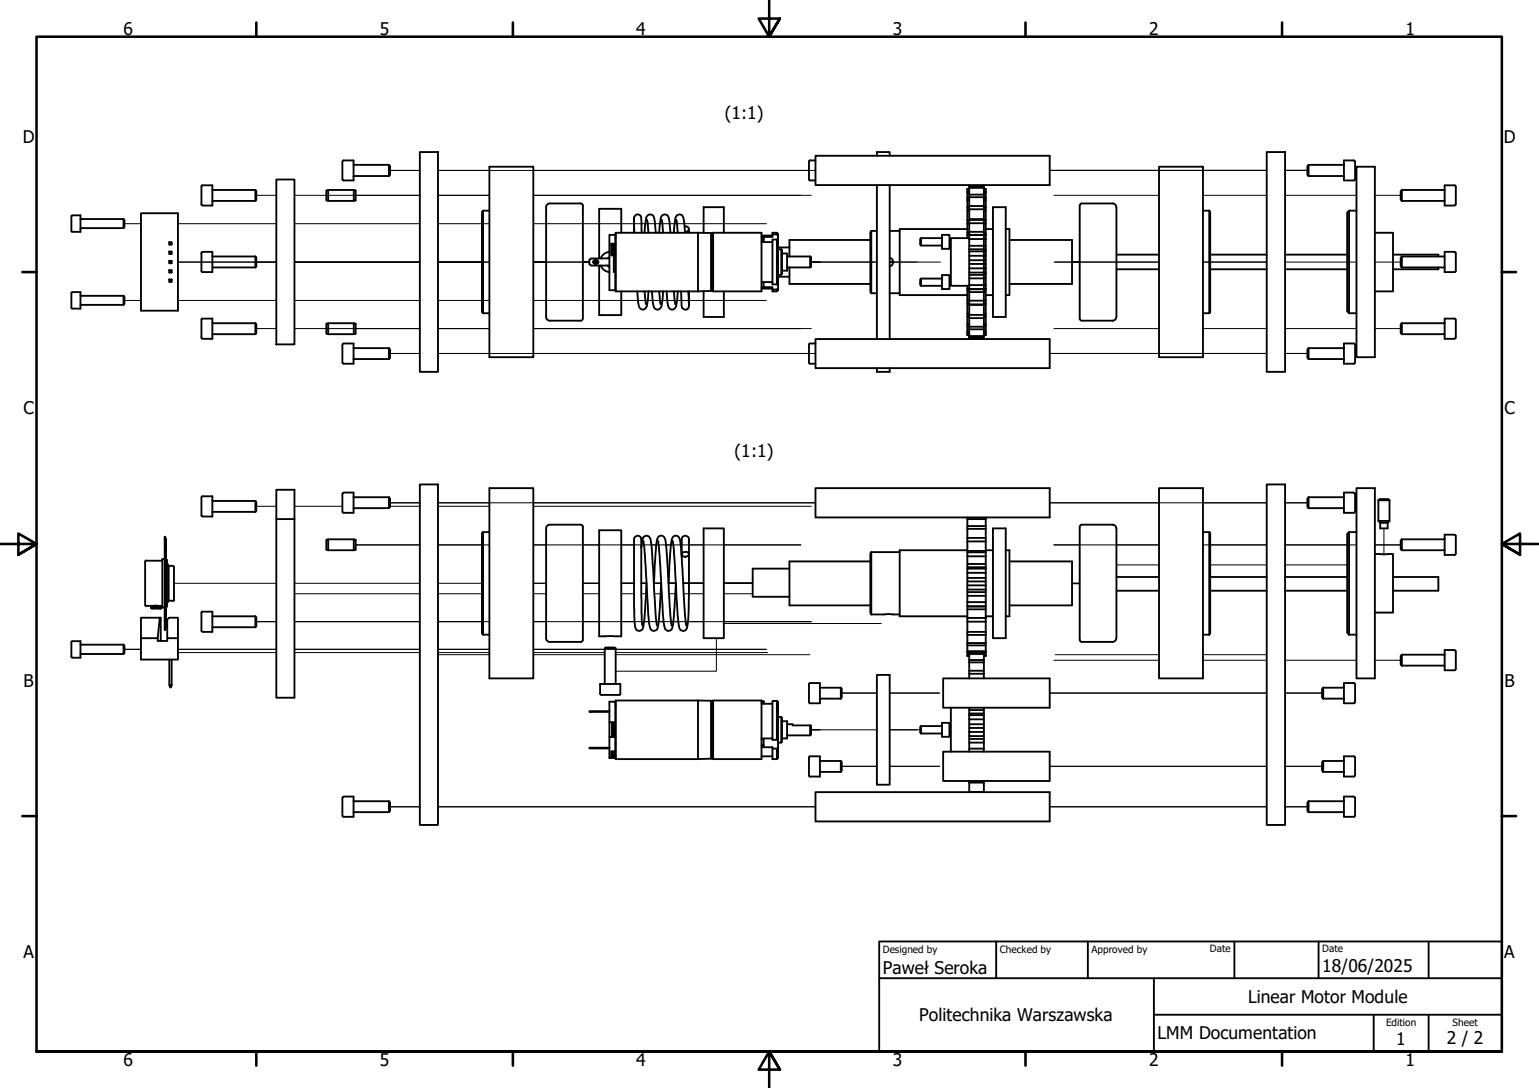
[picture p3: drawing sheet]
<svg xmlns="http://www.w3.org/2000/svg" width="420mm" height="297mm" viewBox="0 0 420 297" stroke-linecap="round" stroke-linejoin="round" font-family="sans-serif">
<defs><g id="words">
<g font-size="4.8">
<text x="33.7" y="9.6">6</text>
<text x="103.7" y="9.6">5</text>
<text x="173.7" y="9.6">4</text>
<text x="243.7" y="9.6">3</text>
<text x="313.7" y="9.6">2</text>
<text x="383.7" y="9.6">1</text>
<text x="197.9" y="32.4">(1:1)</text>
<text x="6.2" y="38.9">D</text>
<text x="410.5" y="38.9">D</text>
<text x="6.4" y="113.1">C</text>
<text x="410.7" y="113.1">C</text>
<text x="200.5" y="124.6">(1:1)</text>
<text x="6.4" y="187.4">B</text>
<text x="410.7" y="187.4">B</text>
<text x="6.4" y="261.7">A</text>
<text x="410.7" y="261.7">A</text>
<text x="241" y="266">Paweł Seroka</text>
<text x="361" y="265.3">18/06/2025</text>
<text x="340.7" y="273.9">Linear Motor Module</text>
<text x="251" y="278.9">Politechnika Warszawska</text>
<text x="316" y="283.8">LMM Documentation</text>
<text x="381.2" y="285.3">1</text>
<text x="395" y="285">2 / 2</text>
<text x="33.7" y="290.9">6</text>
<text x="103.7" y="290.9">5</text>
<text x="173.7" y="290.9">4</text>
<text x="243.7" y="290.9">3</text>
<text x="313.7" y="290.9">2</text>
<text x="383.7" y="290.9">1</text>
</g>
<g font-size="2.7">
<text x="241" y="260.1">Designed by</text>
<text x="273" y="260.1">Checked by</text>
<text x="298" y="260.1">Approved by</text>
<text x="330.3" y="260">Date</text>
<text x="361" y="260">Date</text>
<text x="378.4" y="280.1">Edition</text>
<text x="396.6" y="280.1">Sheet</text>
</g>
</g></defs>
<!-- layer: Tweak Trail (ISO) -->
<g fill="none" stroke="#000" stroke-width=".27">
<path d="M70 53.3h5.4M80.4 53.3h34.2h-17.5M106.5 46.5h8.1M119.6 53.3h14zM133.6 46.5h-14h103M145.6 46.5h75.3M218.6 53.3h-73h75.9M286.6 46.5h59.2zM287.7 53.3h28.7M328.4 46.5h17.4M328.4 53.3h17.4M350.8 53.3h19.5"/>
<path d="M350.8 46.5h6.1M375.3 53.3h7.1M34 61.1h4.5M48.6 61.1h26.8M48.6 71.6h26.8zM70 71.6h5.4M80.4 71.6h34.2M80.4 61.1h34.2M119.6 61.1h14M119.6 71.6h14M145.6 61.1h63.6M145.6 71.6h15.3z"/>
<path d="M161.9 71.6h1.5M221.4 71.6h18h-18h2.5M242.9 71.6h.9h-.9M242.9 71.6h13.8M287.7 71.6h28.7M294.8 71.6h-2.1h2.1M328.4 71.6h17.4M350.8 71.6h19.5M375.3 71.6h7.1M34 82h4.5M48.6 82h26.8M70 89.7h5.4"/>
<path d="M80.4 89.7h34.2h-17.5M80.4 82h34.2M106.5 96.5h8.1M119.6 89.7h14zM119.6 82h14M133.6 96.5h-14h103M145.6 82h63.6M145.6 96.5h75.3M218.6 89.7h-73h75.9M286.6 96.5h59.2zM287.7 89.7h28.7M328.4 96.5h17.4"/>
<path d="M328.4 89.7h17.4M350.8 89.7h19.5M350.8 96.5h6.1M375.3 89.7h7.1M70 138.2h5.4M80.4 138.2h13.1M106.5 138.2h8.1M106.5 137.3h8.1M119.6 138.2h14M133.6 137.3h-14h103h-77M145.6 138.2h75.9M316.4 137.3h-29.8h59.2h-17.4"/>
<path d="M350.8 137.3h6.1M47.5 159.2h27.9M80.4 159.2h34.2M97.1 148.8h17.5M119.6 159.2h12M131.6 148.8h-12h14M145.6 159.2h3.5M149.1 148.8h-3.5h73h-21M159.1 159.2h4.5M159.1 148.8h4.5M169.6 159.2h3.5M169.6 148.8h3.5"/>
<path d="M175.1 159.2h1.4M175.1 148.8h.1M177.8 148.8h1.4M178.5 159.2h2M181.8 148.8h1.4M182.5 159.2h2zM182.5 159.2h2M185.8 148.8h.3M186.5 159.2h5.6M188.1 148.8h4M197.6 159.2h7.9M287.7 148.8h28.7"/>
<path d="M292.7 159.4h2.1M294.3 159.2h.5M294.8 159.2h-2.1h2.1M304.8 154.2h11.6M328.4 148.8h17.4M330.4 154.2h15.4M350.8 154.2h17M367.8 148.8h-17h19.5M375.3 148.8h7.1M377.8 144.3v7.1M34 177.3h4.5M48.6 177.3h26.8"/>
<path d="M48.6 178.2h26.8M70 169.7h5.4M80.4 169.7h34.2M80.4 162.1h34.2M80.4 177.3h34.2M80.4 178.2h34.2M119.6 177.3h14M119.6 178.2h14M119.6 169.7h14M119.6 162.1h12M119.6 178.7h14M145.6 178.7h19.5"/>
<path d="M145.6 178.2h19.5M145.6 162.1h3.5M149.1 169.7h-3.5h75.9h-23.9M159.1 169.7h4.5M159.1 162.1h4.5M165.1 177.3h-19.5h63.6h-41.1M168.1 178.2h41.4M168.1 178.7h53M169.6 169.7h3.6M169.6 162.1h3.5M175.1 162.1h1.6M175.8 169.7h1.4"/>
<path d="M178.7 162.1h2M179.8 169.7h1.4M182.7 162.1h2M183.8 169.7h1.4M186.6 162.1h5.5M187.8 169.7h4.3M195.6 174.2v9h-27.5M197.6 162.1h7.9M197.6 170.2h43M288.1 178.7h28.3M328.4 178.7h17.4M223.9 199.2h-2.5h18"/>
<path d="M229.8 189.2h9.6M242.9 199.2h8.3M242.9 189.2h13.6M286.6 189.2h59.2M287.7 180.3h28.7M328.4 180.3h17.4M350.8 180.3h19.5M350.8 189.2h10.1M375.3 180.3h7.1M229.8 209.2h9.6M242.9 209.2h13.6M286.6 209.2h59.2"/>
<path d="M350.8 209.2h10.1M106.5 220.3h8.1M119.6 220.3h103M286.6 220.3h59.2M350.8 220.3h6.1"/>
</g>
<!-- layer: Visible (ISO) -->
<g fill="none" stroke="#000" stroke-width=".51">
<path d="M19.7 58.9l-.2 .2M19.7 58.8h2.3v4.5l-2.4-.1-.1-4.2M22 59.7l.1 .1M22.1 59.8h11.6M33.7 59.8l.3 .3v1.9l-.3 .3M33.7 59.8v2.5M38.5 58.2h10.1v26.6h-10.1zM55 55.8l.3 .3M55 50.9l.3-.3h2.7v5.5h-2.7M55 50.9v4.9M58 51.8l11.7 .1M69.7 51.9l.3 .3v2.3l-.3 .3"/>
<path d="M69.7 54.8l-11.7 .1M69.7 51.9v2.9M75.4 49h5v45h-5zM89.6 51.9v2.9M93.8 43.8h2.7v5.5h-2.7M93.8 43.8l-.3 .3v4.9l.3 .3M96.5 44.9l.1 .1M96.6 51.9l.5 .1v2.7l-.5 .1zM96.6 51.9l-7.5 .1v2.7l7.5 .1M96.6 48.1h9.6M96.6 45h9.6M96.6 48.1l-.1 .1"/>
<path d="M106.2 45l.3 .3v2.4l-.3 .4M106.2 45v3.1M114.6 41.5h5v60h-5zM131.9 57.5l-.3 .3v27.5l.3 .2M131.9 57.5v28M131.9 57.5h1.7M133.6 45.5h12v52h-12zM149.1 56.6v30a.98 .98 0 0 0 1 1h8.4M158.5 55.5h-8.4a.98 .98 0 0 0-1 1M158.5 55.5l.5 .2 .1 .5M159.1 56.1v30.8M173.1 59.5a1 1 0 0 1 1.1-1 1 1 0 0 1 .9 1.3l.1 3.7"/>
<path d="M173.1 59.5l.1 4M173.1 59.5v4M176.7 60l.3 3.5M180.7 60l.3 3.5M184.7 60l.3 3.5M222.6 42.5h64v8h-64zM222.6 43.8l-1.7 .1v5.1l.2 .3h1.5M239.4 42.5v-1h3.5v1M239.4 50.5v42.1M242.9 50.5v42.1M264.1 52.3h.5M264.1 51.7h.5"/>
<path d="M264.1 54h.5M264.1 52.6h.5M264.1 56.6h.5M264.1 54.6h.5M264.1 57.5h.5M264.6 57.1v2.9M264.6 50.5v.3h4v-.3M264.6 51.3h4v1.8h-4M264.6 53.8h4v2.4h-4M264.6 59.9h4l-4 .1M264.6 57.1h4v2.8M264.6 51.6h-.5v9.5"/>
<path d="M264.6 50.8v6.3M264.6 60v.9M268.6 51.6h.5v9.5M268.6 50.8v.5M268.6 53.1v.7M268.6 56.2v.9M268.6 60v.9M268.6 52.3h.5M268.6 51.7h.5M268.6 54h.5M268.6 52.6h.5M268.6 56.6h.5"/>
<path d="M268.6 54.6h.5M268.6 57.5h.5M271.1 56.6h3.5v29.9h-3.5zM294.8 56.1v30.8M303.8 55.5a.98 .98 0 0 1 .9 1M303.8 55.5h-8.4l-.5 .2-.1 .5M304.8 56.6v29.9M316.4 45.5h12v52h-12zM328.4 57.5h1.7M330.1 57.5l.3 .3v27.5l-.3 .2M330.1 57.5v28M345.8 41.5h5v60h-5z"/>
<path d="M357.3 45l-.4 .3v2.4l.4 .4M357.3 45v3.1M357.3 48.1h9.5M357.3 45h9.5M366.8 48.1l.1 .1M366.9 44.9l-.1 .1M368.3 57.5l-.5 .5v27l.5 .5M368.3 57.5v28M368.3 57.5h2M369.6 43.8l.3 .3M369.6 43.8h-2.7v5.5h2.7M369.9 49l-.3 .3"/>
<path d="M370 44.1v4.9M370.3 45.5h5v52h-5zM382.7 51.9l-.3 .3v2.3l.3 .3M382.7 51.9v2.9M382.7 54.8h11.6M382.7 51.9h11.6M394.3 54.8l.1 .1M394.4 51.8l-.1 .1M397.1 50.6l.3 .3M397.1 50.6h-2.7v5.5h2.7M397.4 55.8l-.3 .3M397.4 50.9v4.9"/>
<path d="M19.7 79.8l-.2 .2M19.7 79.7h2.3v4.6l-2.4-.1-.1-4.2M22.1 62.3l-.1 .1M22.1 62.3h11.6M46.2 71.2h.7v.7h-.7zM46.2 68.7h.7v.6h-.7zM46.2 66.2h.7v.6h-.7zM46.2 73.8h.7v.6h-.7zM46.2 76.3h.7v.6h-.7zM46.2 76.3l.3 .2M46.2 73.8l.3 .2M46.2 68.7l.3 .2"/>
<path d="M46.2 66.2l.3 .1M46.2 71.2l.3 .2M46.5 71.4l.2 .2zM46.5 68.9l.2 .2zM46.5 66.3l.2 .2zM46.5 74l.2 .2zM46.5 76.5l.2 .2zM46.5 76.7l-.3 .2M46.5 74.2l-.3 .2M46.5 69.1l-.3 .2M46.5 66.5l-.3 .3M46.5 71.6l-.3 .3"/>
<path d="M46.7 76.7l.2 .2M46.7 74.2l.2 .2M46.7 69.1l.2 .2M46.7 66.5l.2 .3M46.7 71.6l.2 .3M46.9 76.3l-.2 .2M46.9 73.8l-.2 .2M46.9 68.7l-.2 .2M46.9 66.2l-.2 .1M46.9 71.2l-.2 .2M55.3 68.8l-.3 .3M55.3 68.8h2.7v5.5l-3-.2v-5"/>
<path d="M58 69.9l11.7 .1M69.7 70l.3 .3v2.5l-.3 .2M69.7 73l-11.7 .1M69.7 70v3M160.9 71.1v.9M160.9 72l.5 .4M161.4 70.6l-.5 .5M161.4 72.5h5M162.4 72.1h.5M162.9 71h-.5a.48 .48 0 0 0-.5 .5 .48 .48 0 0 0 .5 .5M162.9 71a.48 .48 0 0 1 .5 .5 .48 .48 0 0 1-.5 .5M163.6 72.5v13.5h6v-6.4"/>
<path d="M164 72.5l.9 1.2 1.5 .6M165.8 72.5l.6 .4M166.4 70.5l-5 .1M166.4 70.2l-.6 .3M166.4 68.8l-1.5 .5-.9 1.2M166.9 66.7h1.1M167.1 66.7v3M167.4 66.7v3M167.6 70.3h.2M167.8 70.2l.2 .1M167.8 66.7v3M168 66.6l-1.1-.1v3.2h1.1"/>
<path d="M168 69.7v.5h-.4v4h.4v5M168 64.1h-1.6v15.1h1.7M168 70.2v4M168 75.6h.1M168 75.1l.1 .1M168 64.8h.1M168.1 63.9l-.1 5.8M168.1 65l-.1 .1M169.6 63.5v-6.5h-6v13.5M174 79.6l.2 2.5a2.23 2.23 0 0 0 1.3 2.5 1.63 1.63 0 0 0 1.2-1.9l.3-3.1M176 79.6l.3 3.4M176 63.5l.2-2.6a2.43 2.43 0 0 1 .8-2.2 1.06 1.06 0 0 1 1.6 .7l.5 4.1"/>
<path d="M178 79.6l.2 2.5a2.23 2.23 0 0 0 1.3 2.5 1.63 1.63 0 0 0 1.2-1.9l.3-3.1M180 79.6l.3 3.4M180 63.5l.2-2.6a2.43 2.43 0 0 1 .8-2.2 1.06 1.06 0 0 1 1.6 .7l.5 4.1M182 79.6l.2 2.5a2.23 2.23 0 0 0 1.3 2.5 1.63 1.63 0 0 0 1.2-1.9l.3-3.1M184 79.6l.3 3.4M184 63.5l.2-2.6a2.43 2.43 0 0 1 .8-2.2 1.06 1.06 0 0 1 1.6 .7l.5 4.1M185.9 79.6l.2 2.6a1.86 1.86 0 0 0 1 2.4 1.4 1.4 0 0 0 1-1.9v-3.1M186.9 61.8a.81 .81 0 0 1 1.2 .7 .81 .81 0 0 1-1.1 .8M187.9 79.6l.2 3.9M188.1 62.5v1M190.6 63.5h-22.5v16.1h22.5M190.6 63.5v16.1"/>
<path d="M190.6 63.5l3.5 .1M192.1 63.5v-6.9h5.5v6.9M192.1 79.5v7h5.5v-6.9M194.1 63.6v15.8M194.1 79.4l-3.5 .2M194.1 63.6l.3 .3M194.4 79.1l-.3 .3M194.7 63.5h13.2v16.1h-13.2M194.7 63.5v16.1M194.7 63.5l-.3 .4v15.3l.3 .4M207.9 77h3M207.9 66.1h3"/>
<path d="M207.9 78.4h.6M207.9 64.3h3M207.9 78.8h3M207.9 64.7h.6M208.5 78.4h2.4v.6M208.5 64.7v.5h-.3v.3h.3v.6M208.5 65.2v.3M208.5 77v1.4M210.9 64v-.5h1.2l.3 .4v1.8M212.1 65.4h-1.2v12.2h1.2l.3-.2M212.1 63.5v.5M212.4 77.4v-11.7l-.3-.3v12.2"/>
<path d="M212.4 77.4v1.8l-.3 .4h-1.2v-.6h1.2M212.4 64.3l-.3-.3h-1.2v.7h-2.4M212.4 78.8l-.3 .2v.6M212.4 68.1h.9M212.4 75.6h3.1M212.4 67.5h3.1M213.3 68.1l.2 .2v6.4l-.2 .3h-.9M213.3 68.1v6.9M213.5 69.2h1.4v4.7h-1.4M214.9 70h6.3M215.5 73v4.5h22.1M221.2 70l.2 .2v2.6l-.2 .2h-6.3"/>
<path d="M221.2 70v3M237.6 65.5h-22.1v4.5M237.9 63l-.3 .4v16.3l.3 .4M237.9 63v17.1M237.9 63h1.5M242.9 70.3a1.2 1.2 0 0 1 .9 1.2 1.2 1.2 0 0 1-.9 1.2M242.9 63h2.7M251.5 76.1l-.3 .2v1.5l.3 .2M251.5 78l5.7 .1M251.5 65l-.3 .3v1.5l.3 .2M251.5 67l5.7 .1M251.5 65v2"/>
<path d="M251.5 76.1v1.9M257.2 76l-5.7 .1M257.2 64.9l-5.7 .1M259.2 78.8l-.2 .2M259.2 78.7l-.1-3.5-1.9-.1v3.8h1.8M259.2 64.3l-.2-.2h-1.8v3.8h1.8l.2-.2M259.2 64.3v3.4M264.1 61.1v3.1M264.1 78.9v3.1M264.1 62.5h-18.5v18.1h18.5M264.1 64.2v.8M264.1 78v.9"/>
<path d="M264.1 79.6h.5M264.1 63.5h.5M264.1 78.9h.5M264.1 60.1h.5M264.1 64.2h.5M264.1 61.1h.5M264.6 65h-5v13h5M264.6 78.9v3.2M264.6 74.4v3.4M264.6 69.8v3.5M264.6 65.3v3.3M264.6 60.9v3.3"/>
<path d="M264.6 63.3h4v.9h-4M264.6 60.9h4v2.4M264.6 67.1h4v1h-4M264.6 65.3h4v1.8M264.6 71h4v1.1h-4M264.6 69.8h4v1.2h.5M264.6 75h4v1h-4M264.6 74.4h4v.6M264.6 78.9l4 .1M264.6 64.2v1.1M264.6 68.6v1.2M264.6 73.3v1.1"/>
<path d="M264.6 77.8v1.1M264.6 64.1h4M264.6 79h4M268.6 68.1v.5h-4M268.6 76v1.8h-4M268.6 79v.7h-4M268.6 79.7v2.4h-4M268.6 79.6h.5M268.6 63.5h.5M268.6 74.9h.5M268.6 75.9h.5M268.6 60.1h.5"/>
<path d="M268.6 61.1h.5M268.6 67.2h.5M268.6 68.1h.5M268.6 69.8h.5M269.1 74.4v3.4M269.1 78.9v3.1M269.1 61.1v3.1M269.1 65.3v3.3M269.1 69.8v3.5M269.1 72.1h-.5v1.2h-4M269.1 64.2v1.1M269.1 68.6v1.2"/>
<path d="M269.1 73.3v1.1M269.1 77.8v1.1M269.1 64.2h-.5v1.1h.5M269.1 68.6h-.5v1.2M269.1 73.3h-.5v1.1h.5M269.1 77.8h-.5v1.1h.5M269.1 62.5h2M274.6 62.5h1v18.1h-1M275.6 65.5h17.1v12h-17.1M304.8 69.5h11.6M304.8 73.5h11.6M330.4 69.5h15.4"/>
<path d="M330.4 73.5h15.4M350.8 69.5h17M350.8 73.5h17M375.3 63.5h5v16.1h-5M380.3 69.5h12.4v.5M382.7 70l-.3 .3v2.5l.3 .2M382.7 70v3M382.7 70h11.6M382.7 73h11.6M392.7 73v.5h-12.4M394.3 73l.1 .1M394.4 69.9l-.1 .1"/>
<path d="M397.1 68.8l.3 .3M397.1 68.8h-2.7v5.5h2.7M397.4 74l-.3 .3M397.4 69.1v4.9M22 80.7l.1 .1M22.1 83.3l-.1 .1M22.1 80.8h11.6M22.1 83.2h11.6M33.7 80.8l.3 .2v2l-.3 .2M33.7 80.8v2.4M55 92.2l.3 .2M55 92.2v-5.1l3-.1v5.5h-2.7"/>
<path d="M58 88.1l.1 .1M58.1 88.3h11.6M69.7 88.3l.3 .2v2.4l-.3 .3M69.7 91.2l-11.7 .1M69.7 88.3v2.9M89.6 88.3v2.9M93.5 94.1v4.9M93.5 99l.3 .3M93.8 93.8h2.7v5.5h-2.7M93.8 93.8l-.3 .3M96.5 95h.1M96.6 88.3l.5 .1v2.7l-.5 .1z"/>
<path d="M96.6 88.3l-7.5 .1v2.7l7.5 .1M96.6 98h9.6M96.6 95h9.6M96.6 98l-.1 .1M106.2 95l.3 .4v2.3l-.3 .3M106.2 95v3M131.9 85.5h1.7M159.1 86.9l-.1 .5-.5 .2M220.9 99l.2 .3h1.5M220.9 94.1v4.9M222.6 92.6h64v7.9h-64zM222.6 93.8h-1.5l-.2 .3"/>
<path d="M237.9 80.1h1.5M242.9 80.1h2.7M264.1 82v9.5l.5-.1M264.1 82h.5M264.1 85.6h.5M264.1 83h.5M264.1 88.5h.5M264.1 86.4h.5M264.1 90.5h.5M264.1 89.1h.5M264.1 90.8h.5M264.6 83.1v2.9"/>
<path d="M264.6 86.9h4v2.3h-4M264.6 89.9h4v1.8h-4M264.6 92.3h4v.3M264.6 82.1v1M264.6 86v6.6M264.6 83.1h4M268.6 83.1l-4 .1M268.6 83.2v2.8h-4M268.6 82.1v1M268.6 86v.9M268.6 89.2v.7M268.6 91.7v.6"/>
<path d="M268.6 82h.5M268.6 85.6h.5M268.6 83h.5M268.6 88.5h.5M268.6 86.4h.5M268.6 90.5h.5M268.6 89.1h.5M268.6 90.8h.5M269.1 82v9.5l-.5-.1M269.1 80.6h2M294.8 86.9l.1 .5 .5 .2h8.4M304.7 86.6a.98 .98 0 0 1-.9 1"/>
<path d="M328.4 85.5h1.7M357.3 95l-.4 .4v2.3l.4 .3M357.3 95v3M357.3 98h9.5M357.3 95h9.5M366.8 98l.1 .1M366.9 95h-.1M368.3 85.5h2M369.6 93.8l.3 .3M369.6 93.8h-2.7v5.5h2.7M369.9 99l-.3 .3M370 94.1v4.9"/>
<path d="M382.7 88.3l-.3 .2v2.4l.3 .3M382.7 88.3v2.9M382.7 91.2h11.6M382.7 88.3h11.6M394.3 91.2l.1 .1M394.4 88.1l-.1 .1M397.1 87l.3 .3M397.1 87h-2.7v5.5h2.7M397.4 92.2l-.3 .2M397.4 87.3v4.9M239.4 100.5v1h3.5v-1M55 135.8l.3-.3h2.7v5.5h-2.7"/>
<path d="M55 135.8v4.9M58 136.7l11.7 .1M69.7 136.8l.3 .3v2.3l-.3 .3M69.7 139.7l-11.7 .1M69.7 136.8v2.9M93.8 134.5h2.7v5.5h-2.7M93.8 134.5l-.3 .3v4.9l.3 .3M96.5 135.7h.1M96.6 138.7h9.6M96.6 135.7h9.6M96.6 138.7l-.1 .1M106.2 135.7l.3 .4v2.3l-.3 .3"/>
<path d="M106.2 135.7v3M114.6 132.3h5v92.9h-5zM133.6 133.3h12v51.9h-12zM222.6 133.3h64v8h-64zM316.4 133.3h12v51.9h-12zM345.8 132.3h5v92.9h-5zM357.3 135.7l-.4 .4v2.3l.4 .3M357.3 135.7v3M357.3 138.7h9.5M357.3 135.7h9.5M366.8 138.7l.1 .1M366.9 135.7h-.1"/>
<path d="M369.6 134.5l.3 .3M369.6 134.5h-2.7v5.5h2.7M369.9 139.7l-.3 .3M370 134.8v4.9M370.3 133.3h5v51.9h-5zM376.3 136.6l.3-.3h2.4l.3 .3M376.3 136.6h3M376.3 136.6v5.6M379.3 136.6v5.6M39.6 153.3v11.9l.3 .3M39.9 153l-.3 .3M44.3 152.9l-.2 .2h-4.2"/>
<path d="M45 152.7l-.7-.1v13.2h.7M45 146.5l.1 25.4zM45.1 146.7v11.4M45.1 158.2v.3M45.1 158.5v.3M45.1 158.9v.3M45.1 159.3v.3M45.1 159.7v.2M45.1 152.9h.5v12.7h-.5M45.3 152.9v12.7M45.7 153.8v.2M45.7 154l.3 .4v9.7l-.3 .4"/>
<path d="M46 154.5h1.2M47.3 154.5l.2 .3M47.5 154.7v9.1M55 140.7l.3 .3M75.4 141.7v48.8h5v-48.8h-5v-8h5v8M89.6 147.2v3M96.6 147.2l.5 .2v2.7l-.5 .1zM96.6 147.2l-7.5 .2v2.7l7.5 .1M131.9 145.3l-.3 .2v27.5l.3 .3M131.9 145.3h1.7M131.9 145.3v28M149.1 144.3v30a.98 .98 0 0 0 1 .9h8.4"/>
<path d="M158.5 143.2h-8.4a.98 .98 0 0 0-1 1M158.5 143.2l.5 .2 .1 .5v30.7l-.1 .5-.5 .1M163.6 144.8h6v28.9h-6zM175.1 149.5l.2-1.9a1.19 1.19 0 0 1 1.2-1.4 1.19 1.19 0 0 1 1.2 1.4l1.6 23.2M175.6 147.7l.5 4.1 .7 13.1a21 21 0 0 0 .8 6.9 1.12 1.12 0 0 0 1.3 .4 1.12 1.12 0 0 0 .7-1.2l.9-11.8M176.5 159.2l-.2 3.6a37.3 37.3 0 0 1-.9 9 1.13 1.13 0 0 1-1.4 .3 1.13 1.13 0 0 1-.6-1.2l-.3-5.4v-17.7a1.04 1.04 0 0 1 .7-1.5 1.04 1.04 0 0 1 1.3 1v20.1l.3 3.4M178.5 159.2l.8-11.7a1.15 1.15 0 0 1 1.1-1.3 1.15 1.15 0 0 1 1.2 1.1l.5 4.8 .7 13.2 .5 5.5M179.6 147.7l.5 4.1 .7 13.1a21 21 0 0 0 .8 6.9 1.12 1.12 0 0 0 1.3 .4 1.12 1.12 0 0 0 .7-1.2l.9-11.8M182.5 159.2l.8-11.7a1.15 1.15 0 0 1 1.1-1.3 1.15 1.15 0 0 1 1.2 1.1l.5 4.8 .7 13.2 .5 5.5M183.6 147.7l.4 2.2 .6 10.7a67.1 67.1 0 0 0 .9 10.9 1.11 1.11 0 0 0 1.3 .7 1.11 1.11 0 0 0 .8-1.2 222.6 222.6 0 0 0 .5-23.8 .98 .98 0 0 0-1-1 .98 .98 0 0 0-1 1v4.9M186.2 151.1a.99 .99 0 0 1 1.1-.5 .99 .99 0 0 1 .7 1 .98 .98 0 0 1-1.1 .4 .98 .98 0 0 1-.7-.9zM192.1 144.3h5.5v29.9h-5.5z"/>
<path d="M215.5 155.2h-10v7.7h10M237.6 153.3h-22.1v12h22.1M237.9 150.7l-.3 .4v16.3l.3 .4M237.9 150.7v17.1M237.9 150.7h7.7M264.1 156.4v3.4M264.1 151.9v3.3M264.1 147.8v3M264.1 150.2h-18.5v18.1h18.5M264.1 150.8h5M264.1 141.3v6.5M264.1 150.8v1.1"/>
<path d="M264.1 155.2v1.2M264.1 159.8v1.2M264.1 143.6h5M264.1 141.7h5M264.1 146.9h5M264.1 144.4h5M264.1 150.4h5M264.1 147.8h5M264.1 154h5M264.1 155.2h5M264.1 151.9h5M264.1 157.8h5"/>
<path d="M264.1 158.7h5M264.1 159.8h5M264.1 156.4h5M264.1 154.9h5M269.1 147.8v3M269.1 151.9v3.3M269.1 156.4v3.4M269.1 150.2h2M269.1 141.3v6.5M269.1 150.8v1.1M269.1 155.2v1.2M269.1 159.8v1.2"/>
<path d="M271.1 144.3h3.5v29.9h-3.5zM274.6 150.2h1v18.1h-1M275.6 153.3h17.1v12h-17.1M303.8 143.2a.98 .98 0 0 1 .9 1M303.8 143.2h-8.4l-.6 .4v31.1l.1 .4 .5 .1h8.4M304.8 157.5h11.6M304.8 144.3v29.9M328.4 145.3h1.7M330.1 145.3l.3 .2v27.5l-.3 .3M330.1 145.3v28M330.4 157.5h15.4M350.8 157.5h17"/>
<path d="M368.3 145.3l-.5 .4v27.1l.5 .5M368.3 145.3h2M368.3 145.3v28M375.3 151.2h5v16h-5M376.8 142.7l-.5-.5h3l-.5 .5M376.8 142.7v1.6h2v-1.6M376.8 142.7h2M380.3 157.5h12.4v3.8h-12.4M382.7 147.2l-.3 .4v2.3l.3 .3M382.7 150.2h11.6M382.7 147.2v3M382.7 147.2h11.6"/>
<path d="M394.3 150.2l.1 .1M394.4 147.1l-.1 .1M397.1 146l.3 .3M397.1 146h-2.7v5.5h2.7M397.4 151.2l-.3 .3M397.4 146.3v4.9M19.5 175.3v4l.2 .2M19.5 175.3l.2-.2h2.3v4.5h-2.3M22 175.9l.1 .1M22.1 178.5l-.1 .1M22.1 176h11.6M22.1 178.5h11.6"/>
<path d="M33.7 176l.3 .3v1.9l-.3 .3M33.7 176v2.5M38.5 174.2v-5.6h5.1l-.5 5.6M39.9 165.4l1.5 .1M41.1 165.7v-.1a3.7 3.7 0 0 1 2.9 .2v.1M41.4 165.9l-.2-.2 .2-.1 1.1-.1 1.4 .3-.1 .2M41.4 165.9l1.2-.2 1.2 .3M41.4 165.9v.1M41.5 166l.8-.2 1.5 .3M41.5 166h-.2M41.5 165.4l-.2 .1M41.5 166h1.3"/>
<path d="M42 165.3l1.9 .4M43.6 168.6h.3v6.4M43.7 165.4l.1 .1M43.8 166.1l-1.7-.2-.8 .1 2.5 .1M43.8 166.1h.1M43.8 165.5v.1M43.8 166v.1M43.9 165.4l.4 .2M44 165.4l-.2 .1M45.1 160v.3M45.1 160.4v11.4M45.7 174.2v.8h-2.6v-.8h-4.6v5.9h10.1v-11.5h-2.4l-.5 .5v5.1h2.9"/>
<path d="M45.7 164.5v.2M46 164h1.2M47.6 163.8l-.3 .3M55.3 172.5l-.3-.3v-5.1l3-.1v5.5h-2.7M58 168.2l11.7 .1M69.7 168.3l.3 .3v2.3l-.3 .3M69.7 171.2l-11.7 .1M69.7 168.3v2.9M131.9 173.3h1.7M165.1 177l.3-.2h2.4l.3 .2M165.1 177l-.1 9.7M165.1 177h3"/>
<path d="M168.1 177l.1 9.7M237.9 167.8h7.7M264.1 165.5v3.2M264.1 161v3.4M264.1 164.4v1.1M264.1 168.7v10.4h.5M264.1 161.7h5M264.1 162.7h5M264.1 164.4h5M264.1 161h5M264.1 166.4h5M264.1 168.7h5"/>
<path d="M264.1 165.5h5M264.1 172.5h5M264.1 169.7h5M264.1 175.6h5M264.1 173.3h5M264.1 177.8h5M264.1 176.2h5M264.1 179h.5M264.1 178.2h.5M264.1 165.6h5M264.6 178.5h4v1.7h-4M268.6 179h.5"/>
<path d="M268.6 178.2h.5M268.6 178.5v-.5h-4v7.2M269.1 161v3.4M269.1 165.5v3.2M269.1 168.3h2M269.1 164.4v1.1M269.1 168.7v10.4h-.5M304.7 174.3a.98 .98 0 0 1-.9 .9M304.8 161.3h11.6M328.4 173.3h1.7M330.4 161.3h15.4M350.8 161.3h17"/>
<path d="M368.3 173.3h2M382.7 178.7l-.3 .4v2.4l.3 .2M382.7 178.7v3M382.7 178.7h11.6M394.4 178.6l-.1 .1M397.1 177.5l.3 .3M397.1 177.5h-2.7v5.5h2.7M397.4 177.8v4.9M46.2 180.1v7h.7M46.2 187.1l.3 .6h.2l.2-.6M46.9 180.1v7M163.9 189.4l.2 .3h5.1l.2-3h-5.6v2.8"/>
<path d="M166.4 191.6h1.6v5.6h-1.6zM166.4 197.2v4M166.4 194.2h-5.5v.2h5.5M167.1 197.2v4M167.4 197.2v4M167.8 197.2v4M168 197.2v9.6l-1.6 .1v-5.7h1.6M168 192.5h.1M168.1 191.6h-.1M168.1 192.7l-.1 .1M190.6 191.2h-22.5v16h22.5M190.6 191.2v16"/>
<path d="M190.6 191.2l3.5 .1M194.1 191.3v15.8M194.1 191.3l.3 .3M194.7 191.2h13.2v16h-13.2M194.7 191.2v16M194.7 191.2l-.3 .4v15.3l.3 .3M207.9 192.1h3M207.9 191.4h.6v.2M208.5 191.8v-.2h-.3v.2h.3v.3M210.9 191.4h1.2l.3 .3v10.1l-.3 .2h-1.2zM212.4 191.7l-.3-.3v10.6M212.4 195.8h.9"/>
<path d="M213.3 195.8l.2 .3v6.3l-.2 .3h-.9M213.3 195.8v6.9M213.5 196.9h1.4v4.7h-1.4M214.9 197.7h1.5v.3h4.8v2.8M220.9 186.8l.2-.3h2.7v5.5l-2.9-.1v-5.1M221.2 198h.2v2.5l-.2 .3h-6.3M223.8 187.7l5.8 .1M229.6 187.8l.2 .3v2.3l-.2 .3M229.6 190.7l-5.8 .1M229.6 187.8v2.9M239.4 184.3h3.5v29.9h-3.5zM251.5 198.2l-.3 .3v1.5l.3 .3"/>
<path d="M251.5 198.2v2.1M257.2 198.1l-5.7 .1M257.5 185.2h29.1v8h-29.1zM259.2 197.5l-.1 3.6-1.9 .1v-3.9h1.8l.2 .3M259.6 193.2v12M264.6 196.4v3.4M264.6 193.2v2M264.6 180.8h4v2.3h-4M264.6 183.9h4v1.3M264.6 193.9h4v.9h-4M264.6 197.7h4v1h-4M264.6 196.4h4v1.3"/>
<path d="M264.6 195.2v1.2M264.6 199.8v1.2M268.6 194.8v.4h-4M268.6 198.7v1.1h-4M268.6 180.2v.6M268.6 183.1v.8M268.6 193.2v.7M268.6 195.2v1.2M268.6 199.8v1.2M361.3 187.8l-.4 .3v2.3l.4 .3M361.3 187.8v2.9M361.3 190.7h5.5"/>
<path d="M361.3 187.8h5.5M366.8 190.7l.1 .1M366.9 187.7l-.1 .1M369.6 186.5l.3 .3M369.6 186.5h-2.7v5.5h2.7M369.9 191.7l-.3 .3M370 186.8v4.9M382.7 181.7h11.6M394.3 181.7l.1 .1M397.4 182.7l-.3 .3M93.8 217.5h2.7v5.5h-2.7M93.8 217.5l-.3 .3v4.9l.3 .3"/>
<path d="M96.5 218.6l.1 .1M96.6 218.7h9.6M106.2 218.7l.3 .4v2.3l-.3 .3M106.2 218.7v3M166.4 204.1h-5.5v.2h5.5M167.1 205.2v1.2h-.2M167.1 206.4h.7M167.4 205.2l.1 1.2M167.8 205.2v1.2h.2M168 205.2h-1.1v1.5h1.1M168 206.8l.1 .1M168 203.3h.1"/>
<path d="M168 202.8l.1 .1M194.1 207.1l-3.5 .1M194.4 206.9l-.3 .2M207.9 204h3v.4h1.2M207.9 201.8h.6v1.7l-.3 .1 .3-.1M207.9 201.6h3M207.9 206.5h3M207.9 203.6h.6M210.9 204.4v2.8h1.2l.3-.3v-2.6l-.3 .1v2.8M212.4 201.8v2.5M220.9 206.6l2.9-.1v5.5l-2.9-.1zM222.6 216.3h64v8h-64z"/>
<path d="M223.8 207.7l5.8 .1M229.6 207.8l.2 .3v2.3l-.2 .3M229.6 210.7l-5.8 .1M229.6 207.8v2.9M251.5 200.3l5.7 .1M257.5 205.2h29.1v8h-29.1zM264.6 201v3.4M264.6 201.7h4v1h-4M264.6 201h4v.7M264.6 213.7h4v2.5h-4M264.6 204.4v.8M264.6 213.2v3.1"/>
<path d="M268.6 202.7v1.7h-4M268.6 204.4v.8M268.6 213.2v.5M268.6 216.2v.1M357.3 218.7l-.4 .4v2.3l.4 .3M357.3 218.7v3M357.3 218.7h9.5M361.3 207.8l-.4 .3v2.3l.4 .3M361.3 207.8v2.9M361.3 210.7h5.5M361.3 207.8h5.5M366.8 210.7l.1 .1"/>
<path d="M366.9 207.7l-.1 .1M366.9 218.6l-.1 .1M369.6 206.5l.3 .3M369.6 217.5l.3 .3M369.6 206.5h-2.7v5.5h2.7M369.6 217.5h-2.7v5.5h2.7M369.9 211.7l-.3 .3M370 206.8v4.9M370 217.8v4.9M96.6 221.7h9.6M96.6 221.7l-.1 .1M357.3 221.7h9.5"/>
<path d="M366.8 221.7l.1 .1M369.9 222.7l-.3 .3"/>
</g>
<g fill="#000">
<circle cx="45.1" cy="147.2" r=".25"/>
<circle cx="45.1" cy="148.6" r=".25"/>
<circle cx="45.1" cy="151.6" r=".25"/>
<circle cx="45.1" cy="153.7" r=".25"/>
<circle cx="45.1" cy="154.2" r=".25"/>
<circle cx="45.1" cy="155.8" r=".25"/>
<circle cx="45.1" cy="157.2" r=".25"/>
<circle cx="45.1" cy="158.8" r=".25"/>
<circle cx="45.1" cy="159.8" r=".25"/>
<circle cx="45.1" cy="146.7" r=".25"/>
<circle cx="45.1" cy="146.9" r=".25"/>
<circle cx="45.1" cy="147.3" r=".25"/>
<circle cx="45.1" cy="147.4" r=".25"/>
<circle cx="45.1" cy="147.7" r=".25"/>
<circle cx="45.1" cy="148" r=".25"/>
<circle cx="45.1" cy="148.1" r=".25"/>
<circle cx="45.1" cy="148.5" r=".25"/>
<circle cx="45.1" cy="149.1" r=".25"/>
<circle cx="45.1" cy="149.5" r=".25"/>
<circle cx="45.1" cy="149.7" r=".25"/>
<circle cx="45.1" cy="150.3" r=".25"/>
<circle cx="45.1" cy="150.4" r=".25"/>
<circle cx="45.1" cy="150.6" r=".25"/>
<circle cx="45.1" cy="151.8" r=".25"/>
<circle cx="45.1" cy="152.3" r=".25"/>
<circle cx="45.1" cy="152.8" r=".25"/>
<circle cx="45.1" cy="154" r=".25"/>
<circle cx="45.1" cy="154.4" r=".25"/>
<circle cx="45.1" cy="154.5" r=".25"/>
<circle cx="45.1" cy="155.1" r=".25"/>
<circle cx="45.1" cy="155.2" r=".25"/>
<circle cx="45.1" cy="155.4" r=".25"/>
<circle cx="45.1" cy="156" r=".25"/>
<circle cx="45.1" cy="156.8" r=".25"/>
<circle cx="45.1" cy="157.6" r=".25"/>
<circle cx="45.1" cy="157.8" r=".25"/>
<circle cx="45.1" cy="158" r=".25"/>
<circle cx="45.1" cy="158.2" r=".25"/>
<circle cx="45.1" cy="158.4" r=".25"/>
<circle cx="45.1" cy="159.3" r=".25"/>
<circle cx="45.1" cy="159.6" r=".25"/>
<circle cx="45.1" cy="159.7" r=".25"/>
<circle cx="45.1" cy="146.8" r=".25"/>
<circle cx="45.1" cy="147" r=".25"/>
<circle cx="45.1" cy="147.1" r=".25"/>
<circle cx="45.1" cy="147.6" r=".25"/>
<circle cx="45.1" cy="147.8" r=".25"/>
<circle cx="45.1" cy="147.9" r=".25"/>
<circle cx="45.1" cy="148.2" r=".25"/>
<circle cx="45.1" cy="148.3" r=".25"/>
<circle cx="45.1" cy="149" r=".25"/>
<circle cx="45.1" cy="149.3" r=".25"/>
<circle cx="45.1" cy="149.4" r=".25"/>
<circle cx="45.1" cy="149.8" r=".25"/>
<circle cx="45.1" cy="149.9" r=".25"/>
<circle cx="45.1" cy="150.2" r=".25"/>
<circle cx="45.1" cy="150.7" r=".25"/>
<circle cx="45.1" cy="151.2" r=".25"/>
<circle cx="45.1" cy="151.3" r=".25"/>
<circle cx="45.1" cy="151.5" r=".25"/>
<circle cx="45.1" cy="151.9" r=".25"/>
<circle cx="45.1" cy="152.1" r=".25"/>
<circle cx="45.1" cy="153" r=".25"/>
<circle cx="45.1" cy="153.1" r=".25"/>
<circle cx="45.1" cy="153.3" r=".25"/>
<circle cx="45.1" cy="153.8" r=".25"/>
<circle cx="45.1" cy="154.7" r=".25"/>
<circle cx="45.1" cy="154.9" r=".25"/>
<circle cx="45.1" cy="156.4" r=".25"/>
<circle cx="45.1" cy="156.6" r=".25"/>
<circle cx="45.1" cy="157" r=".25"/>
<circle cx="45.1" cy="157.4" r=".25"/>
<circle cx="45.1" cy="158.5" r=".25"/>
<circle cx="45.1" cy="158.9" r=".25"/>
<circle cx="45.1" cy="159.4" r=".25"/>
<circle cx="45.1" cy="159.9" r=".25"/>
<circle cx="45.1" cy="147.5" r=".25"/>
<circle cx="45.1" cy="148.4" r=".25"/>
<circle cx="45.1" cy="148.7" r=".25"/>
<circle cx="45.1" cy="148.8" r=".25"/>
<circle cx="45.1" cy="148.9" r=".25"/>
<circle cx="45.1" cy="150" r=".25"/>
<circle cx="45.1" cy="150.9" r=".25"/>
<circle cx="45.1" cy="151.1" r=".25"/>
<circle cx="45.1" cy="152.4" r=".25"/>
<circle cx="45.1" cy="152.6" r=".25"/>
<circle cx="45.1" cy="158.1" r=".25"/>
<circle cx="45.1" cy="158.7" r=".25"/>
<circle cx="45.1" cy="159.1" r=".25"/>
<circle cx="45.1" cy="153.5" r=".25"/>
<circle cx="45.1" cy="155.6" r=".25"/>
<circle cx="45.1" cy="156.2" r=".25"/>
<circle cx="45.1" cy="159.2" r=".25"/>
<circle cx="41.5" cy="165.4" r=".25"/>
<circle cx="43.8" cy="166.1" r=".25"/>
<circle cx="43.8" cy="166" r=".25"/>
<circle cx="45.1" cy="161.7" r=".25"/>
<circle cx="45.1" cy="165.7" r=".25"/>
<circle cx="45.1" cy="167.9" r=".25"/>
<circle cx="45.1" cy="168.5" r=".25"/>
<circle cx="45.1" cy="171.8" r=".25"/>
<circle cx="45.1" cy="160.3" r=".25"/>
<circle cx="45.1" cy="160.4" r=".25"/>
<circle cx="45.1" cy="160.9" r=".25"/>
<circle cx="45.1" cy="161.1" r=".25"/>
<circle cx="45.1" cy="161.3" r=".25"/>
<circle cx="45.1" cy="162.1" r=".25"/>
<circle cx="45.1" cy="163.2" r=".25"/>
<circle cx="45.1" cy="163.8" r=".25"/>
<circle cx="45.1" cy="164.7" r=".25"/>
<circle cx="45.1" cy="164.8" r=".25"/>
<circle cx="45.1" cy="165" r=".25"/>
<circle cx="45.1" cy="165.5" r=".25"/>
<circle cx="45.1" cy="166" r=".25"/>
<circle cx="45.1" cy="166.5" r=".25"/>
<circle cx="45.1" cy="166.7" r=".25"/>
<circle cx="45.1" cy="167" r=".25"/>
<circle cx="45.1" cy="167.3" r=".25"/>
<circle cx="45.1" cy="167.5" r=".25"/>
<circle cx="45.1" cy="167.8" r=".25"/>
<circle cx="45.1" cy="169.3" r=".25"/>
<circle cx="45.1" cy="169.6" r=".25"/>
<circle cx="45.1" cy="169.7" r=".25"/>
<circle cx="45.1" cy="169.8" r=".25"/>
<circle cx="45.1" cy="170" r=".25"/>
<circle cx="45.1" cy="170.1" r=".25"/>
<circle cx="45.1" cy="170.5" r=".25"/>
<circle cx="45.1" cy="170.9" r=".25"/>
<circle cx="45.1" cy="171.4" r=".25"/>
<circle cx="45.1" cy="171.5" r=".25"/>
<circle cx="45.1" cy="171.6" r=".25"/>
<circle cx="45.1" cy="160" r=".25"/>
<circle cx="45.1" cy="160.1" r=".25"/>
<circle cx="45.1" cy="160.5" r=".25"/>
<circle cx="45.1" cy="160.7" r=".25"/>
<circle cx="45.1" cy="161.5" r=".25"/>
<circle cx="45.1" cy="161.9" r=".25"/>
<circle cx="45.1" cy="162.3" r=".25"/>
<circle cx="45.1" cy="162.9" r=".25"/>
<circle cx="45.1" cy="163.1" r=".25"/>
<circle cx="45.1" cy="163.9" r=".25"/>
<circle cx="45.1" cy="164.1" r=".25"/>
<circle cx="45.1" cy="165.4" r=".25"/>
<circle cx="45.1" cy="165.9" r=".25"/>
<circle cx="45.1" cy="166.2" r=".25"/>
<circle cx="45.1" cy="166.4" r=".25"/>
<circle cx="45.1" cy="166.9" r=".25"/>
<circle cx="45.1" cy="168.1" r=".25"/>
<circle cx="45.1" cy="168.3" r=".25"/>
<circle cx="45.1" cy="168.6" r=".25"/>
<circle cx="45.1" cy="168.7" r=".25"/>
<circle cx="45.1" cy="169" r=".25"/>
<circle cx="45.1" cy="169.1" r=".25"/>
<circle cx="45.1" cy="169.2" r=".25"/>
<circle cx="45.1" cy="169.5" r=".25"/>
<circle cx="45.1" cy="170.7" r=".25"/>
<circle cx="45.1" cy="171" r=".25"/>
<circle cx="45.1" cy="171.2" r=".25"/>
<circle cx="45.1" cy="162.5" r=".25"/>
<circle cx="45.1" cy="162.7" r=".25"/>
<circle cx="45.1" cy="163.4" r=".25"/>
<circle cx="45.1" cy="163.6" r=".25"/>
<circle cx="45.1" cy="164.3" r=".25"/>
<circle cx="45.1" cy="164.5" r=".25"/>
<circle cx="45.1" cy="165.2" r=".25"/>
<circle cx="45.1" cy="167.2" r=".25"/>
<circle cx="45.1" cy="168.2" r=".25"/>
<circle cx="45.1" cy="168.8" r=".25"/>
<circle cx="45.1" cy="169.9" r=".25"/>
<circle cx="45.1" cy="170.2" r=".25"/>
<circle cx="45.1" cy="170.3" r=".25"/>
<circle cx="45.1" cy="170.4" r=".25"/>
<circle cx="45.1" cy="170.8" r=".25"/>
<circle cx="45.1" cy="171.3" r=".25"/>
<circle cx="45.1" cy="171.7" r=".25"/>
<circle cx="45.1" cy="167.6" r=".25"/>
<circle cx="45.1" cy="171.1" r=".25"/>
</g>
<!-- layer: Border (ISO) -->
<g fill="none" stroke="#000" stroke-width=".7">
<path d="M70 6.1v3.9M140 6.1v3.9M210 0v10l-2.9-4.9h5.8l-2.9 4.9 2.9-4.9M280 6.1v3.9M350 6.1v3.9M6.1 74.3h3.9M410 74.3h3.9M0 148.5h10l-5-2.8v5.7l5-2.9-5 2.9M420 148.5h-10l5-2.8v5.7l-5-2.9 5 2.9M6.1 222.8h3.9M410 222.8h3.9M10 287.1v-277.1h400v277.1h-400h400"/>
<path d="M70 287.1v3.8M140 287.1v3.8M212.9 292l-2.9-4.9 2.9 4.9h-5.8l2.9-4.9v9.9M280 287.1v3.8M350 287.1v3.8"/>
</g>
<!-- layer: Title (ISO) -->
<path d="M240 257h170v30.1h-170zM272 257v10.1M297 257v10.1M337 257v10.1M360 257v10.1M390 257v10.1M240 267.1h170M315 277h95M315 267.1v20M375 277v10.1M390 277v10.1" fill="none" stroke="#000" stroke-width=".51"/>
<use href="#words"/>
</svg>
